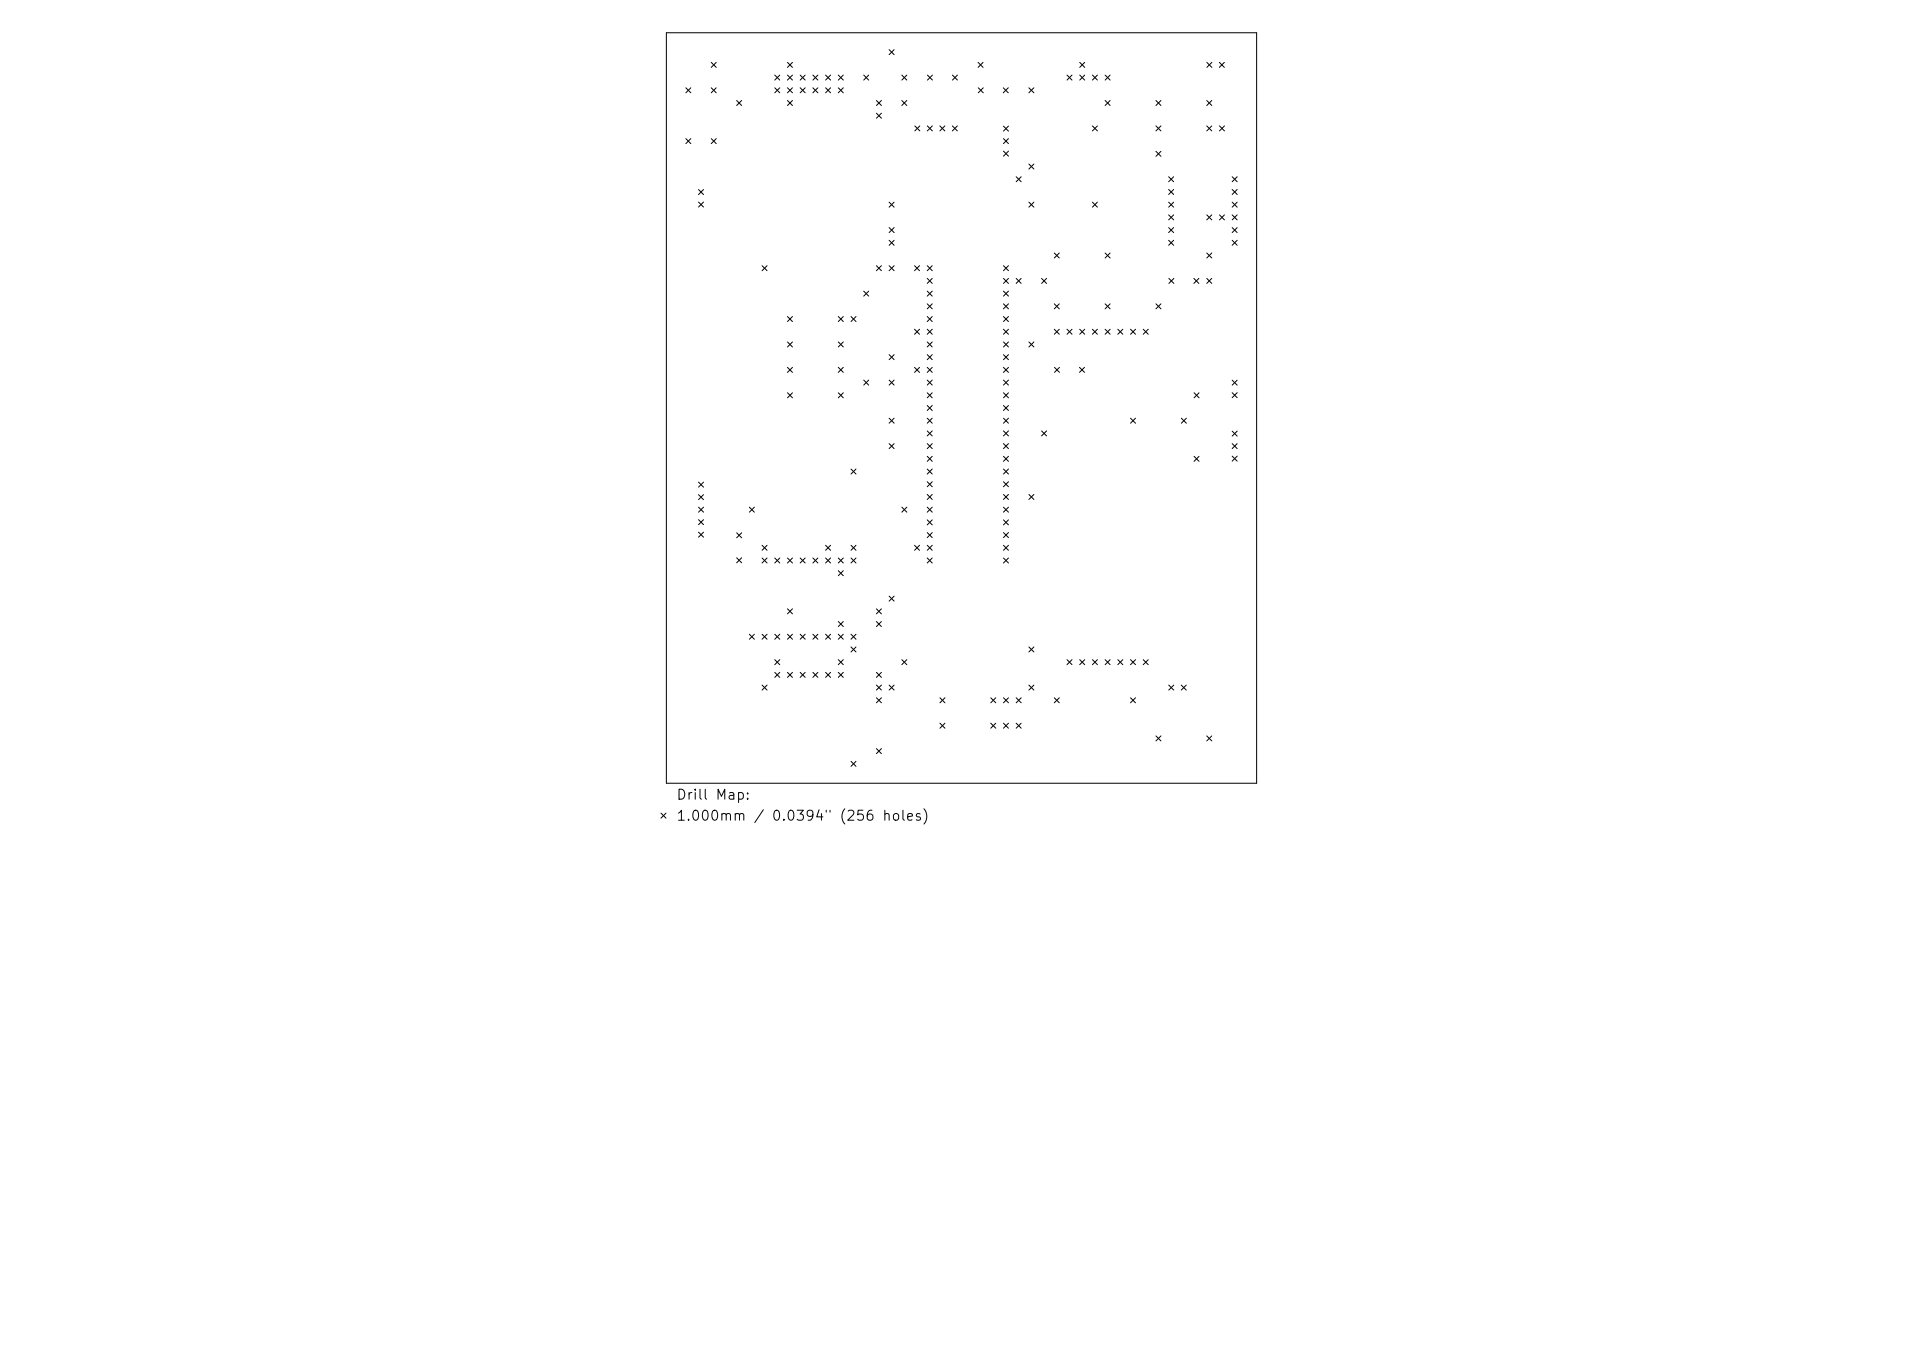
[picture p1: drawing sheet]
<svg xmlns="http://www.w3.org/2000/svg" width="297mm" height="210mm" viewBox="0 0 297 210" stroke-linecap="round" stroke-linejoin="round" font-family="sans-serif">
<defs><g id="words">
<g font-size="1.5">
<text x="104.4" y="123.9">Drill Map:</text>
<text x="104.4" y="127.1">1.000mm / 0.0394&quot; (256 holes)</text>
</g>
</g></defs>
<g fill="none" stroke="#000" stroke-width=".15">
<path d="M102.9 5.1h91.2v115.8h-91.2zM105.9 13.6l.8 .7M106.7 13.6l-.8 .7M109.8 9.6l.8 .8M109.8 13.6l.8 .7M110.6 9.6l-.8 .8M110.6 13.6l-.8 .7M113.8 15.5l.7 .8M114.5 15.5l-.7 .8M119.7 11.6l.7 .8M119.7 13.6l.7 .7M120.4 11.6l-.7 .8"/>
<path d="M120.4 13.6l-.7 .7M121.6 13.6l.8 .7M121.6 15.5l.8 .8M121.6 9.6l.8 .8M121.6 11.6l.8 .8M122.4 15.5l-.8 .8M122.4 9.6l-.8 .8M122.4 11.6l-.8 .8M122.4 13.6l-.8 .7M123.6 11.6l.8 .8M123.6 13.6l.8 .7M124.4 13.6l-.8 .7"/>
<path d="M124.4 11.6l-.8 .8M125.5 13.6l.8 .7M125.5 11.6l.8 .8M126.3 11.6l-.8 .8M126.3 13.6l-.8 .7M127.5 13.6l.8 .7M127.5 11.6l.8 .8M128.3 11.6l-.8 .8M128.3 13.6l-.8 .7M129.5 13.6l.7 .7M129.5 11.6l.7 .8M130.2 11.6l-.7 .8"/>
<path d="M130.2 13.6l-.7 .7M133.4 11.6l.8 .8M134.2 11.6l-.8 .8M135.4 17.5l.7 .8M135.4 15.5l.7 .8M136.1 15.5l-.7 .8M136.1 17.5l-.7 .8M137.3 7.7l.8 .7M138.1 7.7l-.8 .7M139.3 11.6l.8 .8M139.3 15.5l.8 .8M140.1 11.6l-.8 .8"/>
<path d="M140.1 15.5l-.8 .8M141.3 19.4l.8 .8M142.1 19.4l-.8 .8M143.2 19.4l.8 .8M143.2 11.6l.8 .8M144 19.4l-.8 .8M144 11.6l-.8 .8M145.2 19.4l.7 .8M145.9 19.4l-.7 .8M147.1 19.4l.8 .8M147.1 11.6l.8 .8M147.9 19.4l-.8 .8"/>
<path d="M147.9 11.6l-.8 .8M151.1 9.6l.7 .8M151.1 13.6l.8 .7M151.8 9.6l-.7 .8M151.9 13.6l-.8 .7M155 13.6l.7 .7M155 19.5l.8 .7M155.7 13.6l-.7 .7M155.8 19.5l-.8 .7M158.9 13.6l.8 .7M159.7 13.6l-.8 .7M164.8 11.6l.8 .8"/>
<path d="M165.6 11.6l-.8 .8M166.8 9.6l.7 .8M166.8 11.6l.7 .8M167.5 11.6l-.7 .8M167.5 9.6l-.7 .8M168.7 11.6l.8 .8M168.7 19.4l.8 .8M169.5 11.6l-.8 .8M169.5 19.4l-.8 .8M170.7 15.5l.8 .8M170.7 11.6l.8 .8M171.5 11.6l-.8 .8"/>
<path d="M171.5 15.5l-.8 .8M178.5 15.5l.8 .8M178.5 19.4l.8 .8M179.3 15.5l-.8 .8M179.3 19.4l-.8 .8M186.4 15.5l.8 .8M186.4 19.4l.8 .8M186.4 9.6l.8 .8M187.2 15.5l-.8 .8M187.2 19.4l-.8 .8M187.2 9.6l-.8 .8M188.3 9.6l.8 .8"/>
<path d="M188.3 19.4l.8 .8M189.1 9.6l-.8 .8M189.1 19.4l-.8 .8M105.9 21.4l.8 .8M106.7 21.4l-.8 .8M107.9 29.3l.8 .7M107.9 31.2l.8 .8M108.7 29.3l-.8 .7M108.7 31.2l-.8 .8M109.8 21.4l.8 .8M110.6 21.4l-.8 .8M137.3 31.2l.8 .8"/>
<path d="M137.3 35.1l.8 .8M137.3 37.1l.8 .8M138.1 37.1l-.8 .8M138.1 31.2l-.8 .8M138.1 35.1l-.8 .8M155 21.4l.8 .8M155 23.3l.8 .8M155.8 21.4l-.8 .8M155.8 23.3l-.8 .8M156.9 27.3l.8 .8M157.7 27.3l-.8 .8M158.9 25.3l.8 .8"/>
<path d="M158.9 31.2l.8 .8M159.7 25.3l-.8 .8M159.7 31.2l-.8 .8M162.8 39.1l.8 .7M163.6 39.1l-.8 .7M168.7 31.2l.8 .8M169.5 31.2l-.8 .8M170.7 39.1l.8 .7M171.5 39.1l-.8 .7M178.5 23.4l.8 .7M179.3 23.4l-.8 .7M180.5 27.3l.8 .8"/>
<path d="M180.5 29.3l.8 .7M180.5 31.2l.8 .8M180.5 33.2l.8 .8M180.5 35.1l.8 .8M180.5 37.1l.8 .8M181.3 27.3l-.8 .8M181.3 29.3l-.8 .7M181.3 31.2l-.8 .8M181.3 33.2l-.8 .8M181.3 35.1l-.8 .8M181.3 37.1l-.8 .8M186.4 33.2l.8 .8"/>
<path d="M186.4 39.1l.8 .7M187.2 39.1l-.8 .7M187.2 33.2l-.8 .8M188.3 33.2l.8 .8M189.1 33.2l-.8 .8M190.3 27.3l.8 .8M190.3 31.2l.8 .8M190.3 35.1l.8 .8M190.3 37.1l.8 .8M190.3 29.3l.8 .7M190.3 33.2l.8 .8M191.1 33.2l-.8 .8"/>
<path d="M191.1 35.1l-.8 .8M191.1 37.1l-.8 .8M191.1 29.3l-.8 .7M191.1 27.3l-.8 .8M191.1 31.2l-.8 .8M117.7 41l.8 .8M118.5 41l-.8 .8M121.6 48.9l.8 .8M121.6 52.8l.8 .8M121.6 56.7l.8 .8M122.4 48.9l-.8 .8M122.4 52.8l-.8 .8"/>
<path d="M122.4 56.7l-.8 .8M129.5 48.9l.7 .8M129.5 52.8l.7 .8M129.5 56.7l.7 .8M130.2 56.7l-.7 .8M130.2 48.9l-.7 .8M130.2 52.8l-.7 .8M131.4 48.9l.8 .8M132.2 48.9l-.8 .8M133.4 45l.8 .7M133.4 58.7l.8 .8M134.2 45l-.8 .7"/>
<path d="M134.2 58.7l-.8 .8M135.4 41l.7 .8M136.1 41l-.7 .8M137.3 54.8l.8 .7M137.3 41l.8 .8M137.3 58.7l.8 .8M138.1 58.7l-.8 .8M138.1 41l-.8 .8M138.1 54.8l-.8 .7M141.2 41l.8 .8M141.2 50.8l.8 .8M141.2 56.7l.8 .8"/>
<path d="M142 41l-.8 .8M142 50.8l-.8 .8M142 56.7l-.8 .8M143.2 54.8l.8 .7M143.2 48.9l.8 .8M143.2 43l.8 .8M143.2 46.9l.8 .8M143.2 52.8l.8 .8M143.2 58.7l.8 .8M143.2 41l.8 .8M143.2 45l.8 .7M143.2 50.8l.8 .8"/>
<path d="M143.2 56.7l.8 .8M144 41l-.8 .8M144 43l-.8 .8M144 45l-.8 .7M144 52.8l-.8 .8M144 50.8l-.8 .8M144 58.7l-.8 .8M144 46.9l-.8 .8M144 48.9l-.8 .8M144 54.8l-.8 .7M144 56.7l-.8 .8M155 52.8l.8 .8"/>
<path d="M155 41l.8 .8M155 43l.8 .8M155 45l.8 .7M155 46.9l.8 .8M155 48.9l.8 .8M155 50.8l.8 .8M155 54.8l.8 .7M155 56.7l.8 .8M155 58.7l.8 .8M155.8 41l-.8 .8M155.8 46.9l-.8 .8M155.8 48.9l-.8 .8"/>
<path d="M155.8 50.8l-.8 .8M155.8 52.8l-.8 .8M155.8 43l-.8 .8M155.8 45l-.8 .7M155.8 54.8l-.8 .7M155.8 56.7l-.8 .8M155.8 58.7l-.8 .8M156.9 43l.8 .8M157.7 43l-.8 .8M158.9 52.8l.8 .8M159.7 52.8l-.8 .8M160.9 43l.7 .8"/>
<path d="M161.6 43l-.7 .8M162.8 50.8l.8 .8M162.8 46.9l.8 .8M162.9 56.7l.7 .8M163.6 46.9l-.8 .8M163.6 50.8l-.8 .8M163.6 56.7l-.7 .8M164.8 50.8l.8 .8M165.6 50.8l-.8 .8M166.7 56.7l.8 .8M166.8 50.8l.7 .8M167.5 56.7l-.8 .8"/>
<path d="M167.5 50.8l-.7 .8M168.7 50.8l.8 .8M169.5 50.8l-.8 .8M170.7 46.9l.8 .8M170.7 50.8l.8 .8M171.5 50.8l-.8 .8M171.5 46.9l-.8 .8M172.6 50.8l.8 .8M173.4 50.8l-.8 .8M174.6 50.8l.8 .8M175.4 50.8l-.8 .8M176.6 50.8l.7 .8"/>
<path d="M177.3 50.8l-.7 .8M178.5 46.9l.8 .8M179.3 46.9l-.8 .8M180.5 43l.8 .8M181.3 43l-.8 .8M184.4 43l.8 .8M185.2 43l-.8 .8M186.4 43l.8 .8M187.2 43l-.8 .8M190.3 58.7l.8 .8M191.1 58.7l-.8 .8M107.9 74.5l.8 .7"/>
<path d="M107.9 76.4l.8 .8M107.9 78.3l.8 .8M108.7 74.5l-.8 .7M108.7 76.4l-.8 .8M108.7 78.3l-.8 .8M115.7 78.3l.8 .8M116.5 78.3l-.8 .8M121.6 60.7l.8 .7M122.4 60.7l-.8 .7M129.5 60.7l.7 .7M130.2 60.7l-.7 .7M131.4 72.4l.8 .8"/>
<path d="M132.2 72.4l-.8 .8M137.3 64.6l.8 .8M137.3 68.5l.8 .8M138.1 64.6l-.8 .8M138.1 68.5l-.8 .8M139.3 78.3l.8 .8M140.1 78.3l-.8 .8M143.2 62.6l.8 .8M143.2 66.5l.8 .8M143.2 70.5l.8 .7M143.2 74.4l.8 .8M143.2 60.7l.8 .7"/>
<path d="M143.2 68.5l.8 .8M143.2 64.6l.8 .8M143.2 72.4l.8 .8M143.2 76.4l.8 .7M143.2 78.3l.8 .8M144 70.5l-.8 .7M144 60.7l-.8 .7M144 72.4l-.8 .8M144 62.6l-.8 .8M144 74.4l-.8 .8M144 78.3l-.8 .8M144 64.6l-.8 .8"/>
<path d="M144 76.4l-.8 .7M144 66.5l-.8 .8M144 68.5l-.8 .8M155 60.7l.8 .7M155 62.6l.8 .8M155 64.6l.8 .8M155 66.5l.8 .8M155 68.5l.8 .8M155 70.5l.8 .7M155 72.4l.8 .8M155 74.4l.8 .8M155 76.4l.8 .7"/>
<path d="M155 78.3l.8 .8M155.8 60.7l-.8 .7M155.8 68.5l-.8 .8M155.8 62.6l-.8 .8M155.8 66.5l-.8 .8M155.8 64.6l-.8 .8M155.8 70.5l-.8 .7M155.8 72.4l-.8 .8M155.8 74.4l-.8 .8M155.8 76.4l-.8 .7M155.8 78.3l-.8 .8M158.9 76.4l.8 .7"/>
<path d="M159.7 76.4l-.8 .7M160.9 66.5l.7 .8M161.6 66.5l-.7 .8M174.6 64.6l.8 .8M175.4 64.6l-.8 .8M182.5 64.6l.7 .8M183.2 64.6l-.7 .8M184.4 60.7l.8 .7M184.4 70.5l.8 .7M185.2 60.7l-.8 .7M185.2 70.5l-.8 .7M190.3 70.4l.8 .8"/>
<path d="M190.3 60.6l.8 .8M190.3 66.6l.8 .7M190.3 68.5l.8 .8M191.1 60.6l-.8 .8M191.1 70.4l-.8 .8M191.1 68.5l-.8 .8M191.1 66.6l-.8 .7M107.9 80.2l.8 .8M107.9 82.2l.8 .8M108.7 80.2l-.8 .8M108.7 82.2l-.8 .8M113.8 82.3l.7 .7"/>
<path d="M113.8 86.1l.7 .8M114.5 82.3l-.7 .7M114.5 86.1l-.7 .8M115.7 97.9l.8 .8M116.5 97.9l-.8 .8M117.7 84.2l.8 .8M117.7 86.2l.8 .7M117.7 97.9l.8 .8M118.5 84.2l-.8 .8M118.5 86.2l-.8 .7M118.5 97.9l-.8 .8M119.7 86.2l.7 .7"/>
<path d="M119.7 97.9l.7 .8M120.4 86.2l-.7 .7M120.4 97.9l-.7 .8M121.6 86.2l.8 .7M121.6 94l.8 .8M121.6 97.9l.8 .8M122.4 94l-.8 .8M122.4 86.2l-.8 .7M122.4 97.9l-.8 .8M123.6 86.2l.8 .7M123.6 97.9l.8 .8M124.4 97.9l-.8 .8"/>
<path d="M124.4 86.2l-.8 .7M125.5 97.9l.8 .8M125.5 86.2l.8 .7M126.3 97.9l-.8 .8M126.3 86.2l-.8 .7M127.5 84.2l.8 .8M127.5 86.2l.8 .7M127.5 97.9l.8 .8M128.3 86.2l-.8 .7M128.3 97.9l-.8 .8M128.3 84.2l-.8 .8M129.5 96l.7 .7"/>
<path d="M129.5 97.9l.7 .8M129.5 86.2l.7 .7M129.5 88.1l.7 .8M130.2 86.2l-.7 .7M130.2 88.1l-.7 .8M130.2 96l-.7 .7M130.2 97.9l-.7 .8M131.4 97.9l.8 .8M131.4 99.9l.8 .8M131.4 84.2l.8 .8M131.4 86.2l.8 .7M132.2 84.2l-.8 .8"/>
<path d="M132.2 86.2l-.8 .7M132.2 97.9l-.8 .8M132.2 99.9l-.8 .8M135.4 94l.7 .8M135.4 96l.7 .7M136.1 94l-.7 .8M136.1 96l-.7 .7M137.3 92.1l.8 .7M138.1 92.1l-.8 .7M141.2 84.2l.8 .8M142 84.2l-.8 .8M143.2 84.2l.8 .8"/>
<path d="M143.2 82.2l.8 .8M143.2 86.2l.8 .7M143.2 80.3l.8 .7M144 80.3l-.8 .7M144 82.2l-.8 .8M144 84.2l-.8 .8M144 86.2l-.8 .7M155 80.3l.8 .7M155 82.2l.8 .8M155 84.2l.8 .8M155 86.2l.8 .7M155.8 84.2l-.8 .8"/>
<path d="M155.8 80.3l-.8 .7M155.8 82.2l-.8 .8M155.8 86.2l-.8 .7M158.9 99.9l.8 .8M159.7 99.9l-.8 .8M117.7 105.8l.8 .8M118.5 105.8l-.8 .8M119.7 101.9l.7 .7M119.7 103.8l.7 .8M120.4 103.8l-.7 .8M120.4 101.9l-.7 .7M121.6 103.8l.8 .8"/>
<path d="M122.4 103.8l-.8 .8M123.6 103.8l.8 .8M124.4 103.8l-.8 .8M125.5 103.8l.8 .8M126.3 103.8l-.8 .8M127.5 103.8l.8 .8M128.3 103.8l-.8 .8M129.5 101.9l.7 .7M129.5 103.8l.7 .8M130.2 101.9l-.7 .7M130.2 103.8l-.7 .8M131.4 117.6l.8 .7"/>
<path d="M132.2 117.6l-.8 .7M135.4 103.8l.7 .8M135.4 105.8l.7 .8M135.4 107.8l.7 .7M135.4 115.6l.7 .8M136.1 103.8l-.7 .8M136.1 105.8l-.7 .8M136.1 107.8l-.7 .7M136.1 115.6l-.7 .8M137.3 105.8l.8 .8M138.1 105.8l-.8 .8M139.3 101.9l.8 .7"/>
<path d="M140.1 101.9l-.8 .7M145.2 107.8l.7 .7M145.2 111.7l.7 .7M145.9 107.8l-.7 .7M145.9 111.7l-.7 .7M153 107.8l.8 .7M153 111.7l.8 .7M153.8 107.8l-.8 .7M153.8 111.7l-.8 .7M155 107.8l.8 .7M155 111.7l.8 .7M155.8 107.8l-.8 .7"/>
<path d="M155.8 111.7l-.8 .7M156.9 111.7l.8 .7M156.9 107.8l.8 .7M157.7 107.8l-.8 .7M157.7 111.7l-.8 .7M158.9 105.8l.8 .8M159.7 105.8l-.8 .8M162.8 107.8l.8 .7M163.6 107.8l-.8 .7M164.8 101.9l.8 .7M165.6 101.9l-.8 .7M166.8 101.9l.7 .7"/>
<path d="M167.5 101.9l-.7 .7M168.7 101.9l.8 .7M169.5 101.9l-.8 .7M170.7 101.9l.8 .7M171.5 101.9l-.8 .7M172.6 101.9l.8 .7M173.4 101.9l-.8 .7M174.6 107.8l.8 .7M174.6 101.9l.8 .7M175.4 101.9l-.8 .7M175.4 107.8l-.8 .7M176.6 101.9l.7 .7"/>
<path d="M177.3 101.9l-.7 .7M178.5 113.6l.8 .8M179.3 113.6l-.8 .8M180.5 105.8l.8 .8M181.3 105.8l-.8 .8M182.4 105.8l.8 .8M183.2 105.8l-.8 .8M186.4 113.6l.8 .8M187.2 113.6l-.8 .8M102.1 125.6l.8 .7M102.9 125.6l-.8 .7"/>
</g>
<use href="#words"/>
</svg>
